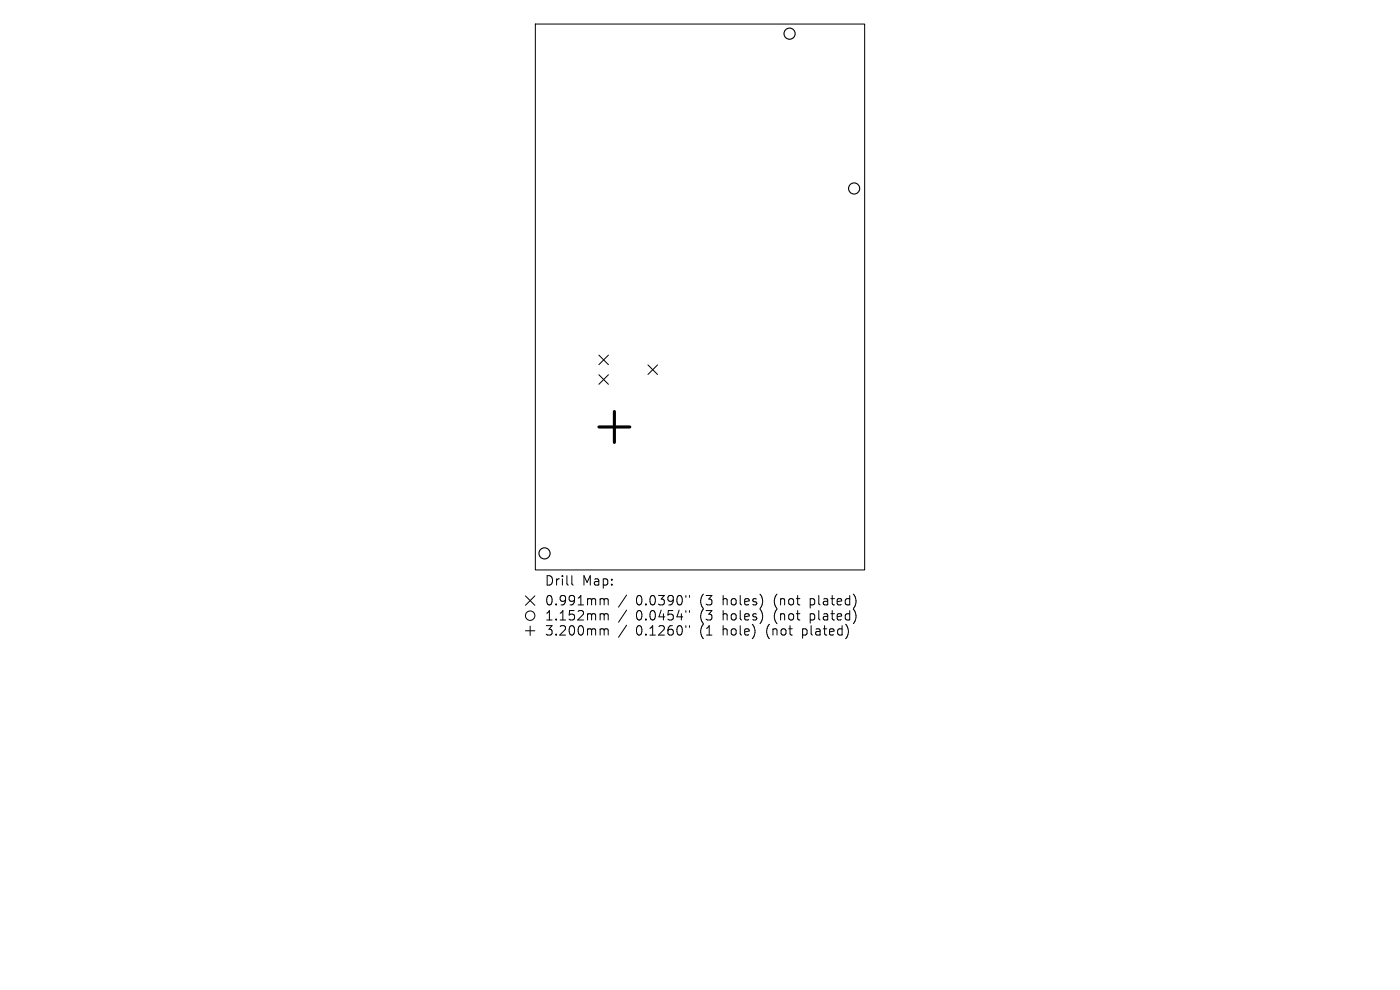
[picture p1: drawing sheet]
<svg xmlns="http://www.w3.org/2000/svg" width="297mm" height="210mm" viewBox="0 0 297 210" stroke-linecap="round" stroke-linejoin="round" font-family="sans-serif">
<defs><g id="words">
<g font-size="2.8">
<text x="115.5" y="124.5">Drill</text>
<text x="123.5" y="124.5">Map:</text>
<text x="115.5" y="128.7">0.991mm</text>
<text x="115.5" y="131.9">1.152mm</text>
<text x="134.9" y="128.7">0.0390&quot;</text>
<text x="134.9" y="131.9">0.0454&quot;</text>
<text x="148.6" y="128.7">(3</text>
<text x="148.6" y="131.9">(3</text>
<text x="153.6" y="128.7">holes)</text>
<text x="153.6" y="131.9">holes)</text>
<text x="164.7" y="128.7">(not</text>
<text x="164.7" y="131.9">(not</text>
<text x="172.5" y="128.7">plated)</text>
<text x="172.5" y="131.9">plated)</text>
<text x="115.5" y="135.1">3.200mm</text>
<text x="134.9" y="135.1">0.1260&quot;</text>
<text x="148.6" y="135.1">(1</text>
<text x="153.6" y="135.1">hole)</text>
<text x="163" y="135.1">(not</text>
<text x="170.9" y="135.1">plated)</text>
</g>
</g></defs>
<g fill="none" stroke="#000" stroke-width=".21">
<path d="M113.6 5.1h69.8v115.8h-69.8zM127 75.3l2.1 2.1M127 79.5l2.1 2M129.1 75.3l-2.1 2.1M129.1 79.5l-2.1 2M137.5 77.4l2 2M139.5 77.4l-2 2M111.5 126.4l2 2M111.5 133.8h2M112.5 132.8v2M113.5 126.4l-2 2M121.3 122.1v1.7l.3 .3"/>
<path d="M127.6 127l.5 .1 .1 .2M127.6 130.2h.3l.3 .3M127.6 133.4h.3l.3 .3M128.2 127.3l.3-.3 .4 .1 .1 1.2M128.2 127.3v1M128.2 130.5v1M128.2 133.7v1M128.2 130.5l.3-.3 .4 .1 .1 1.2M128.2 133.7l.3-.3 .4 .1 .1 1.2M132.9 126.2l-1.7 2.6M132.9 129.4l-1.7 2.6M132.9 132.6l-1.7 2.6"/>
<path d="M145.5 126.3v.4M145.5 129.5v.4M145.5 132.7v.4M146.3 126.3v.4M146.3 129.5v.4M146.3 132.7v.4"/>
<circle cx="112.5" cy="130.6" r="1"/>
</g>
<g fill="none" stroke="#000" stroke-width=".24">
<circle cx="167.5" cy="7.1" r="1.18"/>
<circle cx="181.2" cy="40" r="1.18"/>
<circle cx="115.5" cy="117.4" r="1.18"/>
</g>
<path d="M127.1 90.6h6.5M130.3 87.3v6.6" fill="none" stroke="#000" stroke-width=".66"/>
<use href="#words"/>
</svg>
